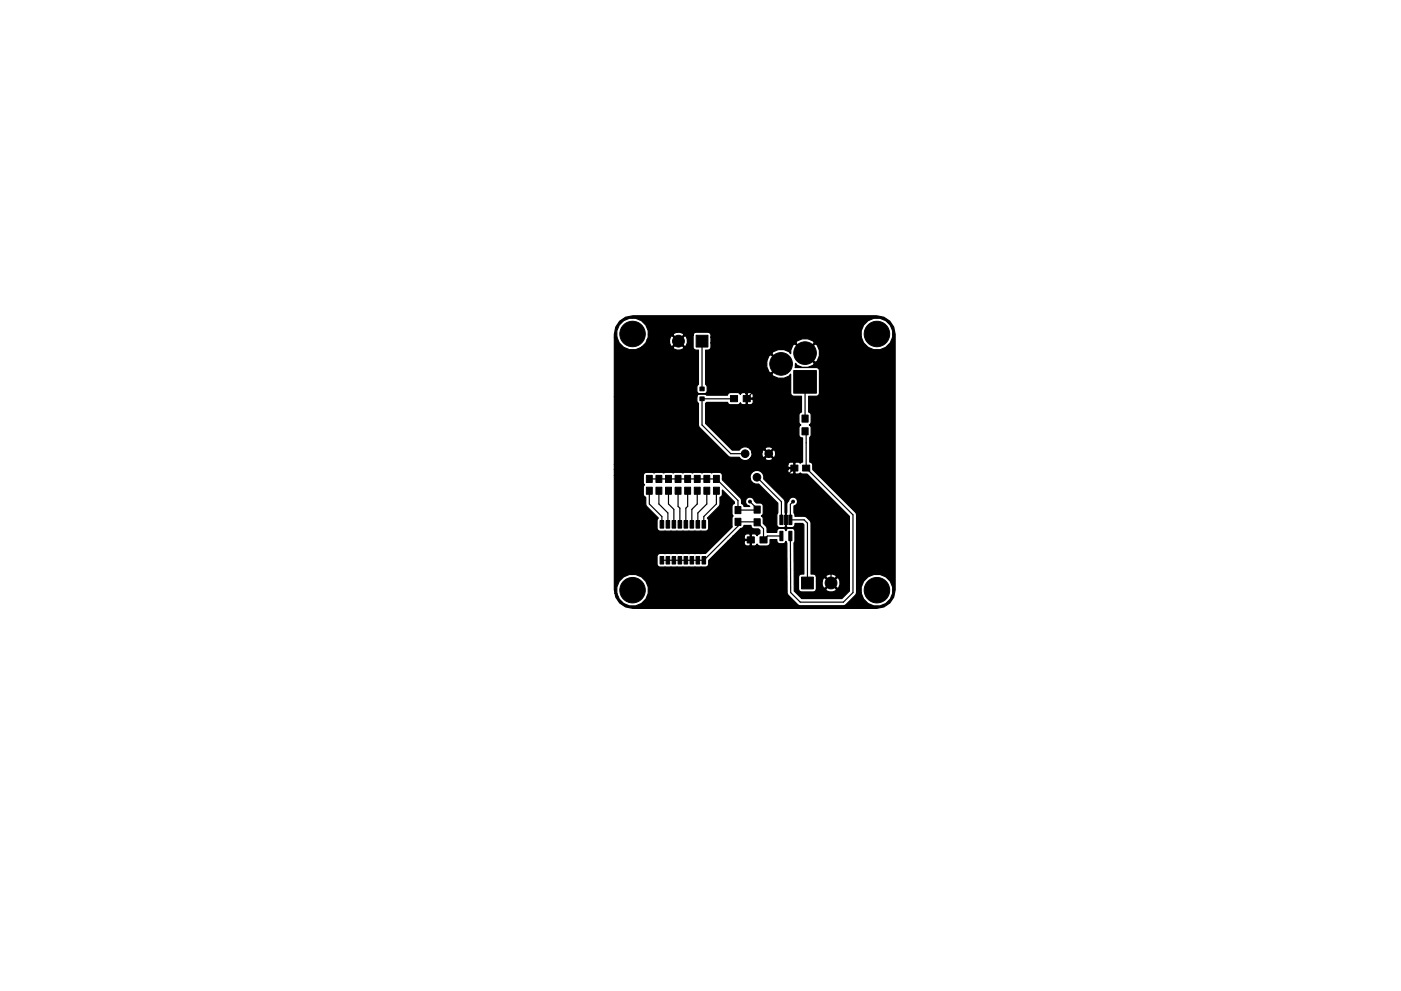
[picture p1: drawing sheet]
<svg xmlns="http://www.w3.org/2000/svg" width="297mm" height="210mm" viewBox="0 0 297 210" stroke-linecap="round" stroke-linejoin="round" font-family="sans-serif">
<g fill="#000" stroke="#000" stroke-width=".21">
<path d="M147.6 71.1h2.5v2.5h-2.5zM168.3 78.6h4.8v4.8h-4.8zM148.4 84.2h.9v.8h-.9zM148.4 82.1h.9v.8h-.9zM154.9 83.9h1.5v1.3h-1.5zM157.6 83.9h1.5v1.3h-1.5zM167.7 98.7h1.5v1.2h-1.5zM170 90.8h1.3v1.5h-1.3zM170 88.1h1.3v1.5h-1.3zM170.2 98.7h1.5v1.2h-1.5zM137 100.9h1.3v1.5h-1.3zM137 103.4h1.3v1.5h-1.3z"/>
<path d="M139.1 100.9h1.2v1.5h-1.2zM139.1 103.4h1.2v1.5h-1.2zM140 118.1h.7v1.6h-.7zM140 110.4h.7v1.6h-.7zM141.1 100.9h1.3v1.5h-1.3zM141.1 103.4h1.3v1.5h-1.3zM141.2 118.1h.8v1.6h-.8zM141.2 110.4h.8v1.6h-.8zM143.1 100.9h1.3v1.5h-1.3zM143.1 103.4h1.3v1.5h-1.3zM142.5 118.1h.8v1.6h-.8zM142.5 110.4h.8v1.6h-.8z"/>
<path d="M143.8 118.1h.7v1.6h-.7zM143.8 110.4h.7v1.6h-.7zM145.2 100.9h1.2v1.5h-1.2zM145.2 103.4h1.2v1.5h-1.2zM145 110.4h.8v1.6h-.8zM145 118.1h.8v1.6h-.8zM146.3 110.4h.8v1.6h-.8zM146.3 118.1h.8v1.6h-.8zM147.2 100.9h1.3v1.5h-1.3zM147.2 103.4h1.3v1.5h-1.3zM147.6 110.4h.7v1.6h-.7zM147.6 118.1h.7v1.6h-.7z"/>
<path d="M149.2 100.9h1.3v1.5h-1.3zM149.2 103.4h1.3v1.5h-1.3zM148.8 110.4h.8v1.6h-.8zM148.8 118.1h.8v1.6h-.8zM151.3 100.9h1.2v1.5h-1.2zM151.3 103.4h1.2v1.5h-1.2zM155.8 107.5h1.3v1.5h-1.3zM155.8 110h1.3v1.5h-1.3zM159.9 107.4h1.3v1.5h-1.3zM159.9 110.1h1.3v1.5h-1.3zM158.4 113.9h1.5v1.3h-1.5zM161.1 113.9h1.5v1.3h-1.5z"/>
<path d="M165.3 109.3h.7v2h-.7zM165.3 112.7h.7v2h-.7zM166.3 109.3h.6v2h-.6zM167.2 109.3h.7v2h-.7zM167.2 112.7h.7v2h-.7zM169.9 122.4h2.5v2.5h-2.5z"/>
<circle cx="134.1" cy="70.9" r="2.7"/>
<circle cx="143.8" cy="72.4" r="1.25"/>
<circle cx="165.6" cy="77.2" r="2.4"/>
<circle cx="170.7" cy="74.9" r="2.4"/>
<circle cx="185.9" cy="70.9" r="2.7"/>
<circle cx="158" cy="96.3" r=".81"/>
<circle cx="163" cy="96.3" r=".81"/>
<circle cx="159" cy="106.4" r=".3"/>
<circle cx="160.5" cy="101.3" r=".81"/>
<circle cx="168.1" cy="106.4" r=".3"/>
<circle cx="134.1" cy="125.2" r="2.7"/>
<circle cx="176.2" cy="123.7" r="1.25"/>
<circle cx="185.9" cy="125.2" r="2.7"/>
</g>
<g fill="none" stroke="#000" stroke-width=".25">
<path d="M148.8 72.4v10.1M165.6 77v.2l-7.3 7.4M166.1 78h-.1M170.7 74.9h.1M155.6 84.6h-6.8v5.6l6.1 6.1h3.1M168.4 99.3l-1.8 1.8v9.2M170.7 91.5l.2 .2v7.6l9.9 9.9v16.5l-2 2.1h-9.1l-2.1-2.1v-12M170.7 81v7.8M137.7 101.6h14.2l4.6 4.6v2h3.9l.1-.3-1.5-1.5M137.7 104.1v2.8l2.6 2.7v1.6M139.7 104.1v2.8l1.9 1.9v2.4M141.7 104.1v2.8l1.2 1.2v3.1"/>
<path d="M143.8 104.1v3.3l.3 .4v3.4M145.8 104.1v3.3l-.4 .4v3.4M147.8 104.1v2.8l-1.1 1.2v3.1M149.9 104.1v2.8l-1.9 1.9v2.4M151.9 104.1v2.8l-2.7 2.7v1.6M160.5 101.3l5.2 5.1v3.9M165.7 113.7h-3l-.8 .8v-2.3l-1.5-1.5h-3.9v.9l-7.3 7.3h-8.9M166.6 104.4h5.6l4 4v15.3M168.1 106.4l-.5 .6v3.3h2.9l.7 .7v12.7"/>
</g>
<path d="M131.4 68.1l1.2-.8 1.6-.3h51.7l1.5 .3 1.2 .8 .9 1.3 .3 1.5v54.2a3.9 3.9 0 0 1-3.9 4h-51.7l-1.6-.3-1.2-.9-.8-1.2-.2-.8h.4a3.4 3.4 0 0 0 5.2 2.1 3.4 3.4 0 0 0 0-5.6 3.4 3.4 0 0 0-5.2 2.2v1.3h-.4l-.2-.8v-24.2h6.2v1.5l.2 .5-.2 .5v1.5l.2 .4 .3 .2 .1 1.7 2.6 2.7-.3 .5v1.6a.65 .65 0 0 0 .7 .7l8.6-.1a1.38 1.38 0 0 0 1.6-.3l.1-1.9-.3-.5 2.6-2.7 .1-1.7 .4-.4 .1-1.1 2.5 2.5v.3l-.3 .2-.2 .5v1.5l.2 .5-.2 .5 .1 1.8-5.7 5.6-8.6 .1a1.38 1.38 0 0 0-1.6 .3l-.1 1.9a.65 .65 0 0 0 .7 .6h8.6a1.38 1.38 0 0 0 1.6-.4l.1-1 4-4.1h3.5v.5l.3 .4 .8 .1 .2-.1v-1h-1.1l-.2 .1h-3.5l1.1-1h2.4v.5l.2 .1h1.1v-1l-.2-.1-.8 .1-.3 .4h-2.4l1.6-1.7 .5-.2 .2-.4h1.5l.1 .3 .3 .4h1.3l.2 .3v.8l-.4 .1-.2 .3-.4-.4h-.6l-.2 .1v2.3l.2 .1h.6l.4-.4 .6 .4h1.5a.65 .65 0 0 0 .7-.6v-.7h1.4a.71 .71 0 0 0 .6 .9l.9-.1 .4-.5 .2 .4 .1 10.8 2.5 2.5h9.7l2.3-2.2 .2-.4h1l.5 1.2a3.4 3.4 0 0 0 5.7 0 3.4 3.4 0 0 0-2.2-5.2 3.4 3.4 0 0 0-4 4h-1v-17l-9.3-9.3v-1.2l-.6-.4v-5.2l.3-.5v-1.5l-.4-.6 .4-.6v-1.5l-.2-.5-.4-.2v-3.3h1.7a.65 .65 0 0 0 .6-.7v-4.8l-.1-.4-.5-.2h-4.5l.1-.9 .3 .4a2.7 2.7 0 0 0 3.7-.4l-2.2-2.2h.4l2 2a2.56 2.56 0 0 0 0-4l-2 2h-.4l-2-2-.4 .3-.4 1.1-.1 .7-.3-.4a2.7 2.7 0 0 0-3.7 .4l2.2 2.2-2.2 2.2a2.56 2.56 0 0 0 4 0v4a.65 .65 0 0 0 .7 .7h1.6v3.3l-.3 .2-.2 .5v1.7l.4 .4-.4 .6v1.5l.2 .4 .6 .2v5.1l-.5 .3-.4-.3h-.6l-.2 .2v2.2l.2 .2h.6l.4-.3 .5 .3h.9l9 8.9v15.9l-1.6 1.6h-8.5l-1.6-1.6-.1-10.2 .2-.5v-2.2l-.6-.4h-.9l-.4 .5-.3-.5h-1.2a.73 .73 0 0 0-.4 .9h-2.1v-1.1l-.8-.9v-1.2l-.4-.3 .4-.6v-1.5a.65 .65 0 0 0-.6-.7h-.8l-.5-.4a.98 .98 0 0 0-1-.8 .98 .98 0 0 0-.9 1 .98 .98 0 0 0 1 1h-1.3l-.1-.5-.4-.2v-.6l-.2-.6-3.8-3.8v-.3h5.8l.3 .6a1.43 1.43 0 0 0 1.5 .6l4.1 4.1-.2 4.5a.65 .65 0 0 0 .6 .6h1l.3-.5 .3 .5h1a.69 .69 0 0 0 .6-.8h1.7l.2 .2v10.5h-.5a.65 .65 0 0 0-.6 .6v2.5l.2 .5 .4 .2h2.5a.62 .62 0 0 0 .7-.6h1.9l.2 .3a1.52 1.52 0 0 0 2.1-.3l-1.1-1.1-1.2 1.1h-1.9v-1.6h1.2v.7l.3 .6 .3 .1 1.1-1.1h.4l1.1 1.1a1.41 1.41 0 0 0 0-2.3l-1.1 1.2h-.4l-1.1-1.2-.3 .2-.3 .7h-1.2v-1h1.9l1.2 1.1 1.1-1.1-.1-.3a1.52 1.52 0 0 0-2.2 .3h-1.9l-.1-.2a.88 .88 0 0 0-1-.4l-.1-11.1a2.14 2.14 0 0 0-1.4-1.2h-2l-.2-.7v-1.4a.95 .95 0 0 0 .5-1.7 .95 .95 0 0 0-1.6 .6l-.3 .4-.1 2.1-.2 .4-.2-.4v-2.6l-4.5-4.6a1.47 1.47 0 0 0-1.4-1.8 1.47 1.47 0 0 0-1.5 1.7h-5.8v-.6a.65 .65 0 0 0-.7-.7h-1.2l-.4 .2-.4-.2h-1.3l-.4 .2-.3-.2h-1.3l-.4 .2-.4-.2h-1.2l-.4 .2-.4-.2h-1.3l-.4 .2-.3-.2h-1.3l-.4 .2-.4-.2h-1.2l-.4 .2-.4-.2h-1.3a.65 .65 0 0 0-.6 .7h-6.2v-1.3h36.8v.5l.3 .4 .8 .1 .2-.2v-1h-1.1l-.2 .2h-36.8v-1h36.8v.4l.2 .2h1.1v-1l-.2-.2h-.6l-.5 .6h-36.8v-14.4h17.5l.1 1 .3 .4v4.6l.2 .5 6.1 6.1 .5 .2h1.8a1.42 1.42 0 0 0 2.3 .3h3.2v.2a1.06 1.06 0 0 0 1.6-.2l-.8-.9-.8 .9h-3.2l.4-.8v-.5h2.1l.2 1 .3 .1 .8-.8h.4l.8 .8 .3-.1a1.06 1.06 0 0 0-.3-1.6l-.8 .9h-.4l-.8-.9-.3 .1-.2 .5h-2.1l-.4-.8h3.2l.8 .9 .8-.9a.98 .98 0 0 0-1.6 0h-3.2l-.2-.2a1.46 1.46 0 0 0-2.1 .5h-1.4l-5.7-5.7v-4.2l.2-.2h4.5l.3 .4 1.8 .1 .4-.2 .2-.3 .4 .5h.6l.2-.2v-1h.2v1l.2 .2h.6l.4-.3 .1-.7-.2-.2h-1.3v-1.2h.2v.9h1.1l.2-.1-.1-.7-.4-.3h-.6l-.2 .2-1-.2-.4 .4-.6-.4h-1.5l-.5 .2-.2 .4h-4.4l-.3-.3a1.93 1.93 0 0 0-1.6 .1l-.2 .5h-17.5v-12.7h.6l.5 1.2a3.4 3.4 0 0 0 4.6 1h6.8l.1 .3a1.52 1.52 0 0 0 2.2-.3l-1.2-1.1-1.1 1.1h-6.8l1-.9 .3-.7h4.7l.1 .7 .2 .6 .3 .1 1.2-1.1h.3l1.2 1.1 .3-.1a1.52 1.52 0 0 0-.3-2.2l-1.2 1.2h-.3l-1.2-1.2-.3 .2-.3 .7h-4.7l.2-1h5.3l1.1 1.1 1.1-1.1h2l.1 2.8a.88 .88 0 0 0 1.1 .4v7.3h-.2a1.39 1.39 0 0 0 .2 1.9 1.93 1.93 0 0 0 1.6-.1 1.42 1.42 0 0 0-.1-1.8v-5h13v1.2l.4 1.1 .4 .3 2-2-2-2-.4 .3-.4 1.1h-13v-2.3h.5a.65 .65 0 0 0 .6-.7v-.8h18l2 1.9 2-1.9a2.56 2.56 0 0 0-4 0h-18v-1.3h31.9l.5 1.2a3.4 3.4 0 0 0 5.7 .1 3.4 3.4 0 0 0-2.2-5.3 3.4 3.4 0 0 0-4 4h-31.9v-.4a.65 .65 0 0 0-.6-.6h-2.7l-.5 .6h-2v-.3a1.52 1.52 0 0 0-2.2 .3h-5.3v-.9a3.4 3.4 0 0 0-3.9-2.7 3.4 3.4 0 0 0-2.7 4h-.6v-.6l.4-1.5z" fill="#000" stroke="#000" stroke-width=".25"/>
</svg>
